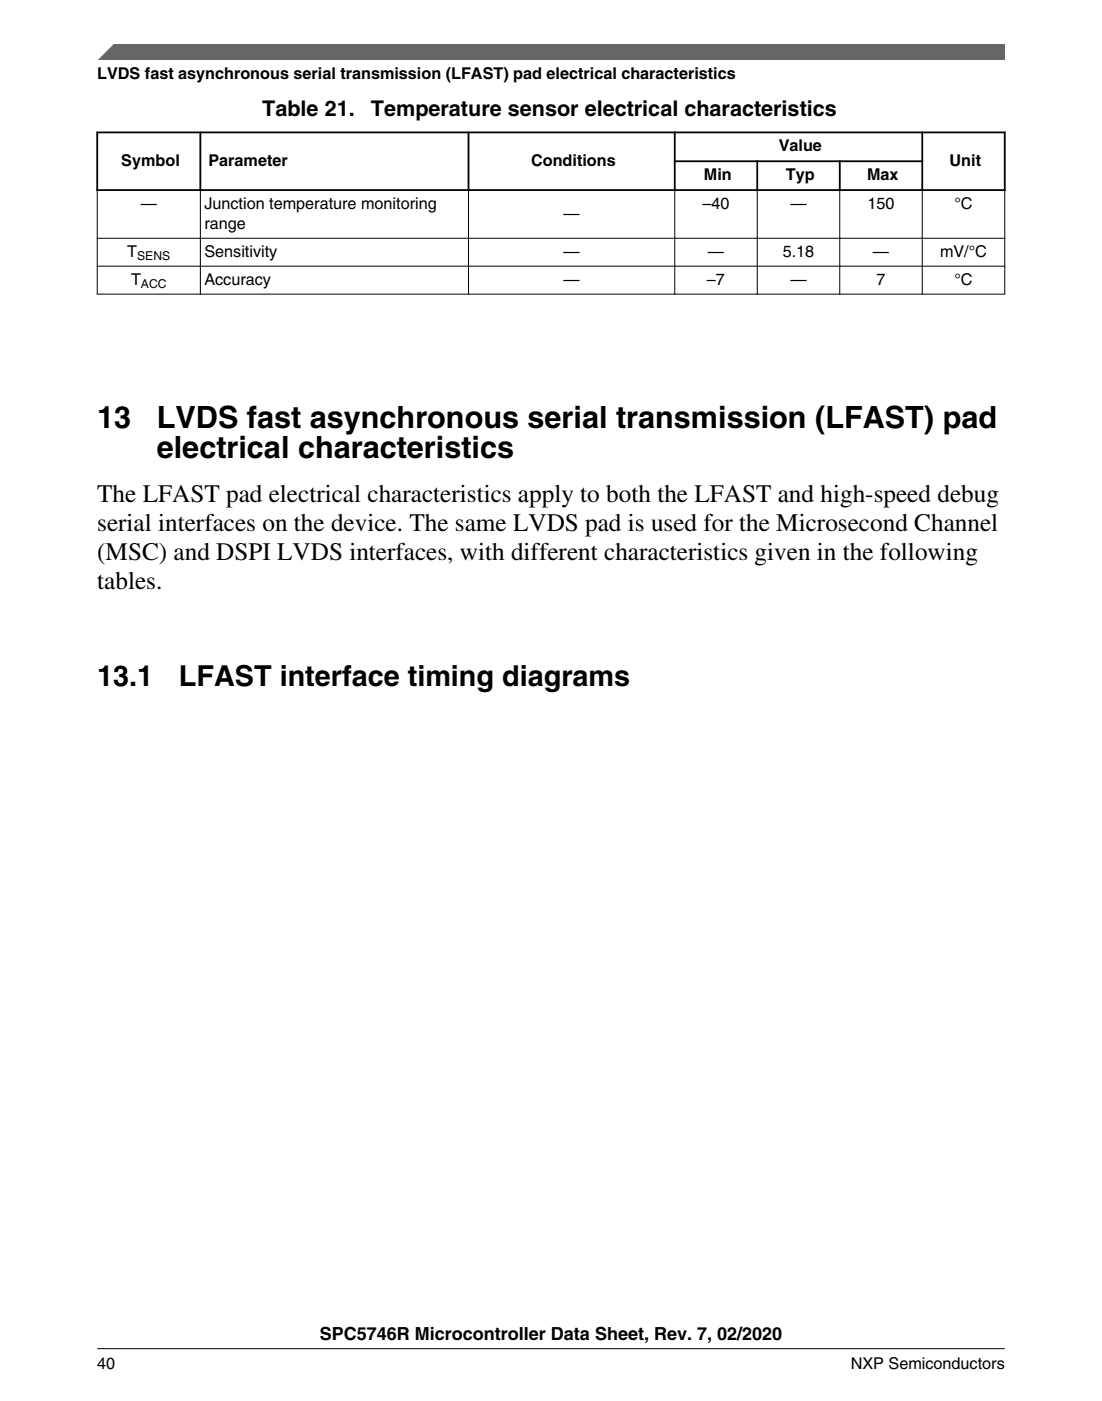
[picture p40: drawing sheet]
<svg xmlns="http://www.w3.org/2000/svg" width="216mm" height="274mm" viewBox="0 0 216 274" stroke-linecap="round" stroke-linejoin="round" font-family="sans-serif">
<defs><g id="words">
<g font-size="6">
<text x="19.1" y="83.8">13</text>
<text x="30.7" y="83.8">LVDS fast asynchronous serial transmission (LFAST) pad</text>
<text x="30.7" y="89.8">electrical characteristics</text>
</g>
<g font-size="5.6">
<text x="19.1" y="134.4">13.1</text>
<text x="35" y="134.4">LFAST interface timing diagrams</text>
</g>
<g font-size="4.9">
<text x="19.1" y="98.3">The LFAST pad electrical characteristics apply to both the LFAST and high-speed debug</text>
<text x="19.1" y="103.9">serial interfaces on the device. The same LVDS pad is used for the Microsecond Channel</text>
<text x="19.1" y="109.6">(MSC) and DSPI LVDS interfaces, with different characteristics given in the following</text>
<text x="19.1" y="115.2">tables.</text>
</g>
<g font-size="4.2">
<text x="51.4" y="22.7">Table 21.</text>
<text x="72.7" y="22.7">Temperature sensor electrical characteristics</text>
</g>
<text font-size="3.5" x="62.7" y="262.3">SPC5746R Microcontroller Data Sheet, Rev. 7, 02/2020</text>
<g font-size="3.2">
<text x="19.1" y="15.5">LVDS fast asynchronous serial transmission (LFAST) pad electrical characteristics</text>
<text x="152.6" y="29.6">Value</text>
<text x="23.8" y="32.4">Symbol</text>
<text x="40.8" y="32.4">Parameter</text>
<text x="104.1" y="32.4">Conditions</text>
<text x="137.9" y="35.3">Min</text>
<text x="154" y="35.3">Typ</text>
<text x="169.9" y="35.3">Max</text>
<text x="186" y="32.4">Unit</text>
<text x="27.6" y="40.9">—</text>
<text x="40" y="40.9">Junction temperature monitoring</text>
<text x="137.6" y="40.9">–40</text>
<text x="154.9" y="40.9">—</text>
<text x="170" y="40.9">150</text>
<text x="187" y="40.9">°C</text>
<text x="40" y="44.8">range</text>
<text x="110.4" y="42.9">—</text>
<text x="24.9" y="50.3">T</text>
<text x="40" y="50.3">Sensitivity</text>
<text x="110.4" y="50.3">—</text>
<text x="138.7" y="50.3">—</text>
<text x="153.4" y="50.3">5.18</text>
<text x="171" y="50.3">—</text>
<text x="184.2" y="50.3">mV/°C</text>
<text x="25.7" y="55.7">T</text>
<text x="40" y="55.7">Accuracy</text>
<text x="110.4" y="55.7">—</text>
<text x="138.5" y="55.7">–7</text>
<text x="154.9" y="55.7">—</text>
<text x="171.7" y="55.7">7</text>
<text x="187" y="55.7">°C</text>
<text x="19.1" y="268">40</text>
<text x="166.7" y="268">NXP Semiconductors</text>
</g>
<g font-size="2.4">
<text x="26.9" y="50.9">SENS</text>
<text x="27.6" y="56.4">ACC</text>
</g>
</g></defs>
<path d="M18.9 25.9h178.1M18.9 37.2h178.1M19.1 25.8v11.6M39.3 25.8v11.6M91.8 25.8v11.6M132 31.6h48.9M132.2 25.8v11.6M148.4 31.4v6M164.5 31.4v6M180.7 25.8v11.6M196.8 25.8v11.6" fill="none" stroke="#000" stroke-width=".35"/>
<path d="M19.1 37.4v20.3M39.3 37v20.7M91.8 37v20.7M132.2 37v20.7M148.4 37v20.7M164.5 37v20.7M180.7 37v20.7M196.8 37.4v20.3M19 46.7h177.9M19 52.1h177.9M19 57.6h177.9" fill="none" stroke="#000" stroke-width=".2"/>
<path d="M19 11.7l5.7-3.1 172.2 .1v3z" fill="#666"/>
<path d="M22.5 8.6l-3.1 3.1" fill="none" stroke="#666" stroke-width=".28"/>
<path d="M19.1 264.1h177.8" fill="none" stroke="#000" stroke-width=".2"/>
<use href="#words"/>
</svg>
